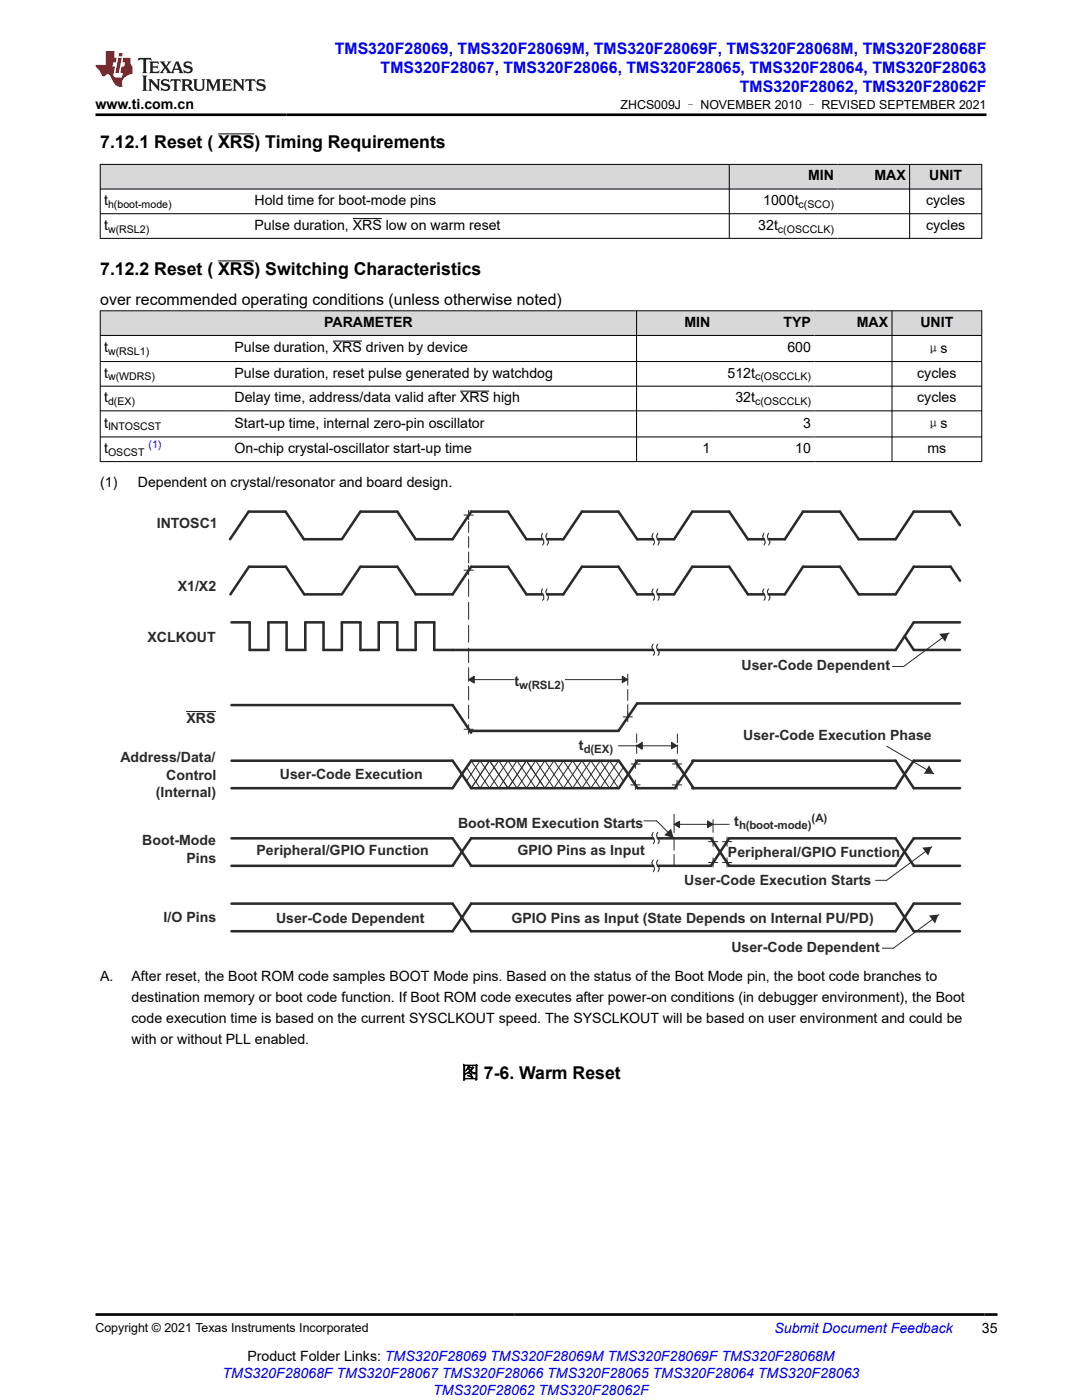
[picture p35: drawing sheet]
<svg xmlns="http://www.w3.org/2000/svg" width="216mm" height="279mm" viewBox="0 0 216 279" stroke-linecap="round" stroke-linejoin="round" font-family="sans-serif">
<defs><g id="words">
<g font-size="3.5">
<text x="20" y="29.5">7.12.1 Reset ( XRS) Timing Requirements</text>
<text x="20" y="54.8">7.12.2 Reset ( XRS) Switching Characteristics</text>
<text x="92" y="215.3">图 7-6. Warm Reset</text>
</g>
<g font-size="3.2" fill="#00f">
<text x="66.8" y="10.7">TMS320F28069, TMS320F28069M, TMS320F28069F, TMS320F28068M, TMS320F28068F</text>
<text x="76" y="14.5">TMS320F28067, TMS320F28066, TMS320F28065, TMS320F28064, TMS320F28063</text>
<text x="147.6" y="18.3">TMS320F28062, TMS320F28062F</text>
</g>
<text font-size="3.2" x="20" y="60.9">over recommended operating conditions (unless otherwise noted)</text>
<g font-size="2.8">
<text x="19" y="21.7">www.ti.com.cn</text>
<text x="161.2" y="36">MIN</text>
<text x="174.5" y="36">MAX</text>
<text x="185.4" y="36">UNIT</text>
<text x="20.8" y="40.9">t</text>
<text x="50.8" y="40.9">Hold time for boot-mode pins</text>
<text x="152.3" y="40.9">1000t</text>
<text x="184.8" y="40.9">cycles</text>
<text x="20.8" y="45.8">t</text>
<text x="50.8" y="45.8">Pulse duration, XRS low on warm reset</text>
<text x="151.3" y="45.8">32t</text>
<text x="184.8" y="45.8">cycles</text>
<text x="64.7" y="65.2">PARAMETER</text>
<text x="136.6" y="65.2">MIN</text>
<text x="156.3" y="65.2">TYP</text>
<text x="170.9" y="65.2">MAX</text>
<text x="183.6" y="65.2">UNIT</text>
<text x="20.8" y="70.3">t</text>
<text x="46.8" y="70.3">Pulse duration, XRS driven by device</text>
<text x="157.1" y="70.3">600</text>
<text x="184.8" y="70.4">μs</text>
<text x="20.8" y="75.3">t</text>
<text x="46.8" y="75.3">Pulse duration, reset pulse generated by watchdog</text>
<text x="145.2" y="75.3">512t</text>
<text x="183" y="75.3">cycles</text>
<text x="20.8" y="80.3">t</text>
<text x="46.8" y="80.3">Delay time, address/data valid after XRS high</text>
<text x="146.7" y="80.3">32t</text>
<text x="183" y="80.3">cycles</text>
<text x="20.8" y="85.3">t</text>
<text x="46.8" y="85.3">Start-up time, internal zero-pin oscillator</text>
<text x="160.3" y="85.3">3</text>
<text x="184.8" y="85.5">μs</text>
<text x="20.8" y="90.4">t</text>
<text x="46.8" y="90.4">On-chip crystal-oscillator start-up time</text>
<text x="140.2" y="90.4">1</text>
<text x="158.7" y="90.4">10</text>
<text x="185.1" y="90.4">ms</text>
<text x="20" y="97.2">(1)</text>
<text x="27.5" y="97.2">Dependent on crystal/resonator and board design.</text>
<text x="20" y="195.7">A.</text>
<text x="26.3" y="195.7">After reset, the Boot ROM code samples BOOT Mode pins. Based on the status of the Boot Mode pin, the boot code branches to</text>
<text x="26.3" y="199.9">destination memory or boot code function. If Boot ROM code executes after power-on conditions (in debugger environment), the Boot</text>
<text x="26.3" y="204.2">code execution time is based on the current SYSCLKOUT speed. The SYSCLKOUT will be based on user environment and could be</text>
<text x="26.3" y="208.4">with or without PLL enabled.</text>
<text x="195.9" y="266.1">35</text>
<text x="49.4" y="271.7">Product Folder Links: TMS320F28069 TMS320F28069M TMS320F28069F TMS320F28068M</text>
</g>
<g font-size="2.8" fill="#2b292a">
<text x="31.3" y="105.3">INTOSC1</text>
<text x="35.5" y="117.9">X1/X2</text>
<text x="29.4" y="128.1">XCLKOUT</text>
<text x="102.7" y="136.8">t</text>
<text x="148" y="133.8">User-Code Dependent</text>
<text x="37.2" y="144.3">XRS</text>
<text x="115.5" y="149.7">t</text>
<text x="148.3" y="147.6">User-Code Execution Phase</text>
<text x="24" y="152.1">Address/Data/</text>
<text x="33.2" y="155.6">Control</text>
<text x="55.8" y="155.4">User-Code Execution</text>
<text x="31.1" y="159.1">(Internal)</text>
<text x="91.4" y="165.3">Boot-ROM Execution Starts</text>
<text x="146.5" y="164.8">t</text>
<text x="28.4" y="168.7">Boot-Mode</text>
<text x="37.2" y="172.2">Pins</text>
<text x="51.2" y="170.6">Peripheral/GPIO Function</text>
<text x="103.3" y="170.7">GPIO Pins as Input</text>
<text x="145.2" y="171.1">Peripheral/GPIO Function</text>
<text x="136.5" y="176.6">User-Code Execution Starts</text>
<text x="32.6" y="184.1">I/O Pins</text>
<text x="55.1" y="184.1">User-Code Dependent</text>
<text x="102.1" y="184.2">GPIO Pins as Input (State Depends on Internal PU/PD)</text>
<text x="145.9" y="190">User-Code Dependent</text>
</g>
<g font-size="2.8" fill="#00f">
<text x="154.5" y="266.1">Submit Document Feedback</text>
<text x="44.4" y="275.1">TMS320F28068F TMS320F28067 TMS320F28066 TMS320F28065 TMS320F28064 TMS320F28063</text>
<text x="86.5" y="278.4">TMS320F28062 TMS320F28062F</text>
</g>
<g font-size="2.5">
<text x="123.8" y="21.8">ZHCS009J – NOVEMBER 2010 – REVISED SEPTEMBER 2021</text>
<text x="19" y="265.8">Copyright © 2021 Texas Instruments Incorporated</text>
</g>
<g font-size="2.3" fill="#2b292a">
<text x="103.6" y="137.4">w(RSL2)</text>
<text x="116.5" y="150.3">d(EX)</text>
<text x="147.5" y="165.4">h(boot-mode)</text>
<text x="161.9" y="164.1">(A)</text>
</g>
<g font-size="2.1">
<text x="21.6" y="41.5">h(boot-mode)</text>
<text x="159.4" y="41.5">c(SCO)</text>
<text x="21.6" y="46.4">w(RSL2)</text>
<text x="155.2" y="46.4">c(OSCCLK)</text>
<text x="21.6" y="70.8">w(RSL1)</text>
<text x="21.6" y="75.9">w(WDRS)</text>
<text x="150.7" y="75.9">c(OSCCLK)</text>
<text x="21.6" y="80.8">d(EX)</text>
<text x="150.7" y="80.8">c(OSCCLK)</text>
<text x="21.6" y="85.9">INTOSCST</text>
<text x="21.6" y="91">OSCST</text>
</g>
<text font-size="2.1" fill="#00f" x="29.6" y="89.5">(1)</text>
</g></defs>
<path d="M43.5 26.7h7.3" fill="none" stroke="#000" stroke-width=".2"/>
<g fill="#d8d8d8">
<path d="M20 32.8h175.9v4.9h-175.9z" fill-rule="evenodd"/>
<path d="M20.1 32.9h125.4v4.8h-125.4z" fill-rule="evenodd"/>
<path d="M145.6 32.9h21.5v4.8h-21.5z" fill-rule="evenodd"/>
<path d="M167.1 32.9h14.3v4.8h-14.3z" fill-rule="evenodd"/>
<path d="M181.6 32.9h14.2v4.8h-14.2z" fill-rule="evenodd"/>
</g>
<path d="M19.9 32.8h176.1M19.9 37.7h176.1M20 32.7v14.9M145.5 32.7v14.9M181.5 32.7v14.9M195.9 32.7v14.9M19.9 42.7h176.1M19.9 47.6h176.1M43.5 52.1h7.3M70.4 43.6h5.8" fill="none" stroke="#000" stroke-width=".2"/>
<g fill="#d8d8d8">
<path d="M20 62h175.9v4.9h-175.9z" fill-rule="evenodd"/>
<path d="M20.1 62.1h106.9v4.8h-106.9z" fill-rule="evenodd"/>
<path d="M127.1 62.1h15.4v4.8h-15.4z" fill-rule="evenodd"/>
<path d="M142.5 62.1h20v4.8h-20z" fill-rule="evenodd"/>
<path d="M162.5 62.1h15.4v4.8h-15.4z" fill-rule="evenodd"/>
<path d="M178 62.1h17.8v4.8h-17.8z" fill-rule="evenodd"/>
</g>
<g fill="none" stroke="#000" stroke-width=".2">
<path d="M19.9 62h176.1M19.9 66.9h176.1M19.9 72.2h176.1M19.9 77.1h176.1M20 62v30.2M66.4 68.1h5.8M91.8 78.1h5.8M127 62v30.2M178 62v30.2M195.9 62v30.2M19.9 82h176.1M19.9 87.2h176.1"/>
<path d="M19.9 92.1h176.1"/>
</g>
<path d="M145.5 167.3l-3.6 5.5M182.3 172.8h9.3" fill="none" stroke="#2b292a" stroke-width=".51"/>
<path d="M134.5 164.5h11" fill="none" stroke="#2b292a" stroke-width=".2"/>
<path d="M141.2 163.8l1.1 .7-1.1 .7z" fill="#2b292a"/>
<g fill="none" stroke="#2b292a" stroke-width=".2">
<path d="M92.6 102.8h1.8M92.6 113.8h1.8M93.5 101.9v1.8M93.5 112.8v1.9M108.2 106.4l-.1 1 .4 .5v.6l-.3 .3M108.2 117.5l-.1 .3v.6l.4 .5v.7l-.3 .2M109.2 106.4l-.3 .6 .5 1.2-.2 .6M109.2 117.5l-.3 .6 .5 1.1-.2 .6M130.3 106.4a.95 .95 0 0 0 .2 1.5l.1 .3-.3 .6M130.3 117.5a.85 .85 0 0 0 .2 1.4l.1 .3-.3 .6M131.3 106.4l-.3 .6 .5 1.2-.2 .6M131.3 117.5l-.3 .6 .5 1.1-.2 .6"/>
<path d="M94.6 135.6h29.6M124.3 143.1h1.9M125.3 142.2v1.8M141.2 163.8l1.1 .7-1.1 .7zM141.4 172.1h1.8M141.4 168h1.8M142.3 167.1v1.8M142.3 171.2v1.8M144.2 172.1h1.8M144.2 168h1.8M145.1 167.1v1.8M145.1 171.2v1.8"/>
</g>
<path d="M93.5 129.5v14.3" fill="none" stroke="#2b292a" stroke-width=".2" stroke-dasharray="2.7 1"/>
<path d="M90.3 107.6l3.7-5.5h7.4l3.6 5.5h3.2M90.3 118.6l3.7-5.5h7.4l3.6 5.5h3.2M116.1 113.1l-3.7 5.5h-3.2M86.7 129.7h3.6M191.6 140.4h-64.5l-3.7 5.5h-29.4M180.5 170l-1.8 2.8" fill="none" stroke="#2b292a" stroke-width=".51"/>
<path d="M125.3 134.5v8.3" fill="none" stroke="#2b292a" stroke-width=".2" stroke-dasharray="2.2 .8"/>
<path d="M93.5 135.6l1.1-.7v1.4z" fill="#2b292a"/>
<path d="M93.5 135.6l1.1-.7v1.4z" fill="none" stroke="#2b292a" stroke-width=".2"/>
<path d="M124.2 134.9l1.1 .7-1.1 .6z" fill="#2b292a"/>
<path d="M124.2 134.9l1.1 .7-1.1 .6z" fill="none" stroke="#2b292a" stroke-width=".2"/>
<path d="M142.3 166.1v-2.5" fill="none" stroke="#2b292a" stroke-width=".2" stroke-dasharray="2.5 .8"/>
<path d="M134.5 164.5l1.1-.6v1.3z" fill="#2b292a"/>
<g fill="none" stroke="#2b292a" stroke-width=".2">
<path d="M152.4 106.4a.95 .95 0 0 0 .2 1.5l.1 .3-.3 .6M152.4 117.5a.85 .85 0 0 0 .2 1.4l.1 .3-.3 .6M153.4 106.4l-.3 .6 .5 1.2-.2 .6M153.4 117.5l-.3 .6 .5 1.1-.2 .6M130.3 128.5a.95 .95 0 0 0 .2 1.5l.1 .2-.3 .6M131.3 128.5l-.3 .6 .5 1.1-.2 .6M92.6 145.5h1.8M93.1 153.2l2.7 4.1 3.7-5.5 3.7 5.5 3.7-5.5 3.6 5.5 3.8-5.5 3.6 5.5 3.7-5.5 2.8 4.1M93.5 144.6v1.9M94 151.8l3.7 5.5 3.7-5.5 3.6 5.5 3.7-5.5 3.7 5.5 3.7-5.5 3.7 5.5 3.6-5.5M105 151.8l3.7 5.5 3.7-5.5 3.7 5.5 3.7-5.5 3.6 5.5M105 151.8l-3.6 5.5-3.7-5.5-3.7 5.5"/>
<path d="M105 151.8l3.2 4.8M124.4 153.1l-2.8 4.2-3.7-5.5-3.6 5.5-3.8-5.5-3.6 5.5-3.7-5.5-3.7 5.5-3.7-5.5-2.7 4.1M127.1 167.3h3.2M127.1 172.8h3.2M130.3 167.3a.71 .71 0 0 1 0 1.1M130.3 166.1a.83 .83 0 0 0 0 1.2M130.3 172.8a.83 .83 0 0 1 0 1.2M130.3 171.6a.8 .8 0 0 0 0 1.2M131.3 166.1l-.3 .6 .5 1.1-.2 .6M131.3 167.3h3.2M131.3 171.6l-.3 .6 .5 1.2-.2 .6M134.5 164.5l1.1-.6v1.3z"/>
</g>
<g fill="none" stroke="#2b292a" stroke-width=".51">
<path d="M45.9 107.6l3.7-5.5h7.4l3.6 5.5h7.4M46 118.6l3.7-5.5h7.3l3.7 5.5h7.4M68.2 118.6l3.7-5.5h7.4l3.6 5.5h7.4M68.2 107.6l3.7-5.5h7.4l3.6 5.5h7.4M109.2 107.6h3.2l3.7-5.5h7.3l3.7 5.5h3.2M116.1 113.1h7.3l3.7 5.5h3.2M131.3 118.6h3.2l3.6-5.5h7.4l3.7 5.5h3.2M131.3 107.6h3.2l3.6-5.5h7.4l3.7 5.5h3.2M191.6 115.9l-1.9-2.8h-7.4l-3.6 5.5h-7.4l-3.7-5.5h-7.4l-3.6 5.5h-3.2M191.6 104.8l-1.9-2.7h-7.4l-3.6 5.5h-7.4l-3.7-5.5h-7.4l-3.6 5.5h-3.2M46.2 124.2h3.6v5.5h3.8v-5.5h3.6v5.5h3.7v-5.5h3.7v5.5h3.6v-5.5h3.7v5.5h3.7v-5.5h3.7v5.5h3.6v-5.5h3.8v5.5M90.3 129.7h40"/>
<path d="M180.5 127l1.8 2.7h9.3M191.6 124.2h-9.3l-3.6 5.5h-47.4M46.2 151.8h44.1l1.9 2.7M46.2 140.7h44.1l3.7 5.5M92.2 154.5l-1.9 2.8h-44.1M92.2 154.5l1.8 2.8h29.4M123.4 151.8h-29.4l-1.8 2.7M138.1 151.8h40.6l3.6 5.5M138.1 157.3h40.6M182.3 151.8l-1.8 2.7M46.2 167.3h44.1l1.9 2.7M92.2 170l-1.9 2.8h-44.1"/>
<path d="M92.2 170l1.8 2.8h36.3M130.3 167.3h-36.3l-1.8 2.7M131.3 167.3h10.6l3.6 5.5h33.2M131.3 172.8h10.6M145.5 167.3h33.2M182.3 167.3h9.3M46.2 180.3h44.1l1.9 2.8M92.2 183.1l1.8-2.8h84.7l3.6 5.5h9.3M92.2 183.1l-1.9 2.7h-44.1M191.6 180.3h-9.3l-3.6 5.5h-84.7l-1.8-2.7"/>
</g>
<path d="M134.5 167.3v5.5" fill="none" stroke="#2b292a" stroke-width=".2" stroke-dasharray="2.4 .8"/>
<path d="M134.5 166.2v-3.7" fill="none" stroke="#2b292a" stroke-width=".2" stroke-dasharray="3.7 1.4"/>
<path d="M93.5 104.1v8.3" fill="none" stroke="#2b292a" stroke-width=".2" stroke-dasharray="2.2 .8"/>
<path d="M102.7 134.7h10v2.8h-10z" fill-rule="evenodd" fill="#fff"/>
<path d="M37.2 141.9h5.8" fill="none" stroke="#2b292a" stroke-width=".2"/>
<path d="M185.4 182.7l1.9-.2-.7 1.8z" fill-rule="evenodd" fill="#2b292a"/>
<path d="M187.3 182.5l-9 6.7h-2.2" fill="none" stroke="#2b292a" stroke-width=".2"/>
<path d="M184 169.2l2-.2-.8 1.8z" fill-rule="evenodd" fill="#2b292a"/>
<path d="M186 169l-9.1 6.7" fill="none" stroke="#2b292a" stroke-width=".2"/>
<path d="M187.4 126.5l2-.2-.8 1.8z" fill-rule="evenodd" fill="#2b292a"/>
<path d="M189.4 126.3l-9.1 6.7h-2.2" fill="none" stroke="#2b292a" stroke-width=".2"/>
<path d="M180.5 154.5l-1.8 2.8M182.3 157.3h9.3M182.3 151.8h9.3M178.7 167.3l3.6 5.5M182.3 167.3l-1.8 2.7" fill="none" stroke="#2b292a" stroke-width=".51"/>
<path d="M185.4 152.7l.9 1.7h-1.9z" fill="#2b292a"/>
<path d="M176.9 148.9l9.4 5.5M128.5 163.8h2.5" fill="none" stroke="#2b292a" stroke-width=".2"/>
<path d="M133.9 165.4l.5 1.8-1.9-.5z" fill-rule="evenodd" fill="#2b292a"/>
<path d="M123.4 148.8h10.6M125.9 156.6h1.8M125.9 152.5h1.8M126.8 151.6v1.7M126.8 155.7v1.9M134.1 156.6h1.9M134.1 152.5h1.9M135.1 151.6v1.7M135.1 155.7v1.9M131 163.8l3.4 3.4M174.7 175.7h2.2" fill="none" stroke="#2b292a" stroke-width=".2"/>
<path d="M93.5 115.6v13.9" fill="none" stroke="#2b292a" stroke-width=".2" stroke-dasharray="3.4 1.2"/>
<path d="M123.5 151.8l1.9 2.7M125.4 154.5l1.8-2.7h7.5l1.8 2.7M125.4 154.5l1.8 2.8h7.5l1.8-2.8M125.4 154.5l-1.9 2.8M136.5 154.5l1.9 2.8M138.4 151.8l-1.9 2.7" fill="none" stroke="#2b292a" stroke-width=".51"/>
<path d="M127 146.5v4.1M135.2 146.5v4.1" fill="none" stroke="#2b292a" stroke-width=".2" stroke-dasharray="1.7 .5"/>
<path d="M127 148.8l1.2-.6v1.3z" fill="#2b292a"/>
<path d="M127 148.8l1.2-.6v1.3z" fill="none" stroke="#2b292a" stroke-width=".2"/>
<path d="M134 148.2l1.1 .6-1.1 .6z" fill="#2b292a"/>
<path d="M134 148.2l1.1 .6-1.1 .6z" fill="none" stroke="#2b292a" stroke-width=".2"/>
<path d="M115.5 147.6h6.9v2.8h-6.9z" fill-rule="evenodd" fill="#fff"/>
<path d="M27.7 11.6l-.2 .5 .5-.2h.6v.1v2.2l-.2 .4h1l-.2-.4v-2.2v-.1h.5l.5 .2-.1-.5zM29.8 12.3l.2 .4v1.5l-.2 .4h1.9l.1-.6a1.08 1.08 0 0 1-1.3 .2v-.7h.6l.4 .2v-.7l-.4 .2h-.6v-.5l.2-.2a1 1 0 0 1 1 .3l-.1-.5zM31.8 12.3l1 1.1-1 1.2h.9l-.2-.2 .4-.8 .5 .8-.2 .2h1.6l-.2-.2 .1-.5h1l.1 .5-.1 .2h.9l-.2-.3-.8-2h-.5l-1 2.2-.8-1.1 .9-1.1h-.8l.2 .2-.5 .6-.3-.6 .1-.2zM35.2 12.7l.4 1h-.8zM36.8 12.4a.65 .65 0 0 0-.2 .7 .65 .65 0 0 0 .6 .5l.7 .1 .1 .3a.79 .79 0 0 1-.7 .4 .79 .79 0 0 1-.7-.5l.1 .7 .2-.1a.93 .93 0 0 0 1.1 .1 .93 .93 0 0 0 .4-1 1.46 1.46 0 0 0-1.2-.6l-.1-.3a1.09 1.09 0 0 1 1.2 .2l-.2-.6-.1 .1-.6-.2zM28.4 15.1l.2 .4v2.2l-.2 .4h1l-.2-.4v-2.2l.2-.4zM29.6 15.8l.2 .4v1.5l-.2 .4h.8l-.3-.4v-1.3l1.7 1.8v-2l.2-.4h-.8l.2 .2 .1 1.1-1.2-1.3zM32.3 15.9a.65 .65 0 0 0-.2 .8 .65 .65 0 0 0 .7 .4l.6 .2 .1 .2a.79 .79 0 0 1-.7 .4 .79 .79 0 0 1-.7-.5l.1 .7 .2-.1a.93 .93 0 0 0 1.1 .1 .93 .93 0 0 0 .4-.9 1.46 1.46 0 0 0-1.2-.6l-.1-.4a1.09 1.09 0 0 1 1.2 .2l-.2-.6-.1 .1-.6-.1zM34.1 15.8l-.1 .6a.63 .63 0 0 1 .7-.3l.1 1.6-.3 .4h1l-.2-.4v-1.6a.66 .66 0 0 1 .8 .3l-.1-.6zM36.2 15.8l.2 .4v1.5l-.2 .4h.9l-.2-.2v-.7h.5l.1 .2a.79 .79 0 0 0 1.2 .6l-1-.9a.61 .61 0 0 0 .6-.6 .61 .61 0 0 0-.5-.7zM36.9 16.1h.2a.47 .47 0 0 1 .5 .1 .47 .47 0 0 1 .1 .5l-.2 .1-.6 .1zM38.5 15.8l.2 .2a2.27 2.27 0 0 0 .4 2 1.04 1.04 0 0 0 1.7-.7v-1.3l.2-.2h-.8l.2 .4v1.1a.6 .6 0 0 1-.6 .6 .6 .6 0 0 1-.6-.6v-1.1l.3-.4zM41.1 15.8l.2 .4v1.5l-.2 .4h.7l-.2-.4v-1.4l.9 1.9 .8-1.9v1.4l-.2 .4h1l-.3-.4v-1.5l.3-.4h-.8l-.7 1.5-.7-1.5zM44.3 15.8l.2 .4v1.5l-.2 .4h1.9l.1-.6a1.09 1.09 0 0 1-1.3 .2v-.7h.6l.4 .2v-.6l-.4 .2h-.6v-.6l.2-.1a1.01 1.01 0 0 1 1 .3l-.1-.6zM46.4 15.8l.3 .4v1.5l-.3 .4h.8l-.2-.4v-1.3l1.6 1.8v-2l.2-.4h-.7l.2 .2v1.1l-1.2-1.3zM49 15.8l-.1 .6a.63 .63 0 0 1 .8-.3v1.6l-.3 .4h1l-.2-.4v-1.6a.66 .66 0 0 1 .8 .3l-.1-.6zM51.4 15.9a.65 .65 0 0 0-.2 .8 .65 .65 0 0 0 .6 .4l.6 .2 .2 .2a.79 .79 0 0 1-.8 .4 .79 .79 0 0 1-.6-.5l.1 .7 .2-.1a.93 .93 0 0 0 1 .1 .93 .93 0 0 0 .5-.9 1.46 1.46 0 0 0-1.3-.6l-.1-.4a1.09 1.09 0 0 1 1.3 .2l-.2-.6-.2 .1-.5-.1z" fill="#231f20"/>
<path d="M21.1 10.2v2.8h-2.1l.1 .3 .9 1a.95 .95 0 0 0 .9 .9 .59 .59 0 0 1 .6-.4 .59 .59 0 0 1 .5 .4l.4 .7a1.59 1.59 0 0 0 2.1 1.4 1.61 1.61 0 0 1 1-2.3l1-.3-.1-1.5a1.59 1.59 0 0 1-.4-1.7h-1.4l-.2 .9h.5l-.1 .9h-.5l-.2 1v.2l.4 .1-.2 .9h-.6a.73 .73 0 0 1-1.1-.7l.3-1.5h-.5l.2-.9h.5l.2-.9h-.5v-1.3zM23.6 11.5l-.6 3.1h.7l.6-3.1zM23.8 10.6l-.1 .6h.7l.1-.6z" fill="#ed1c24"/>
<path d="M19 22.9h177.8M19 262.3h180" fill="none" stroke="#000" stroke-width=".53"/>
<use href="#words"/>
</svg>
